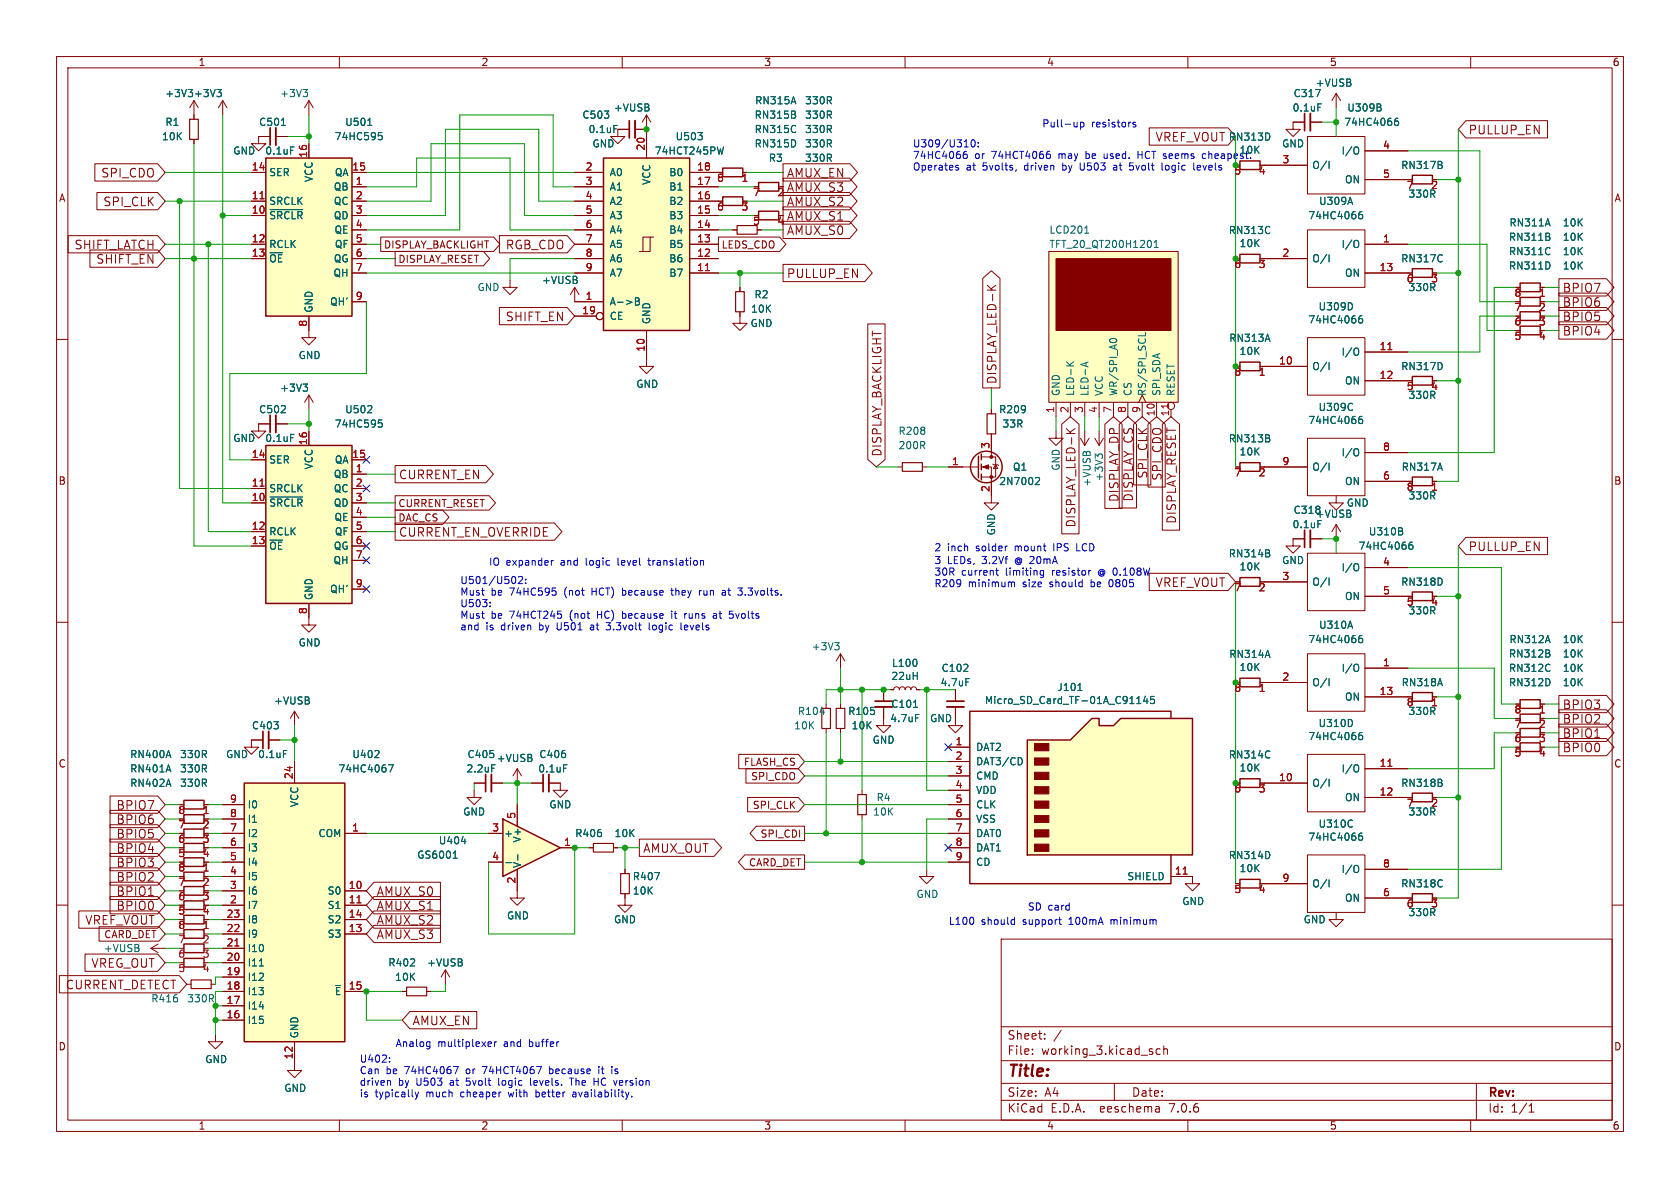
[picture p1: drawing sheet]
<svg xmlns="http://www.w3.org/2000/svg" width="297mm" height="210mm" viewBox="0 0 297 210" stroke-linecap="round" stroke-linejoin="round" font-family="sans-serif">
<defs><g id="words">
<text font-size="2.8" fill="#840000" x="178" y="190.9">Title:</text>
<g font-size="2.1" fill="#840000">
<text x="259.5" y="24">PULLUP_EN</text>
<text x="204.2" y="25.2">VREF_VOUT</text>
<text x="17.8" y="31.6">SPI_CDO</text>
<text x="139" y="31.6">AMUX_EN</text>
<text x="139" y="34.1">AMUX_S3</text>
<text x="18.2" y="36.7">SPI_CLK</text>
<text x="139" y="39.2">AMUX_S1</text>
<text x="139" y="41.7">AMUX_S0</text>
<text x="139" y="36.7">AMUX_S2</text>
<text x="13.1" y="44.3">SHIFT_LATCH</text>
<text x="17" y="46.8">SHIFT_EN</text>
<text x="89.4" y="44.3">RGB_CDO</text>
<text x="139" y="49.4">PULLUP_EN</text>
<text x="276.2" y="51.9">BPIO7</text>
<text x="89.4" y="57">SHIFT_EN</text>
<text x="276.2" y="59.5">BPIO4</text>
<text x="276.2" y="57">BPIO5</text>
<text x="276.2" y="54.4">BPIO6</text>
<text x="176.4" y="68" transform="rotate(-90 176.4 68)">DISPLAY_LED-K</text>
<text x="156" y="80.8" transform="rotate(-90 156 80.8)">DISPLAY_BACKLIGHT</text>
<text x="70.4" y="84.9">CURRENT_EN</text>
<text x="197.9" y="88.8" transform="rotate(-90 197.9 88.8)">DISPLAY_DP</text>
<text x="200.5" y="88.7" transform="rotate(-90 200.5 88.7)">DISPLAY_CS</text>
<text x="203" y="84.7" transform="rotate(-90 203 84.7)">SPI_CLK</text>
<text x="205.6" y="85" transform="rotate(-90 205.6 85)">SPI_CDO</text>
<text x="70.4" y="95.1">CURRENT_EN_OVERRIDE</text>
<text x="190.3" y="93.3" transform="rotate(-90 190.3 93.3)">DISPLAY_LED-K</text>
<text x="208.1" y="92.7" transform="rotate(-90 208.1 92.7)">DISPLAY_RESET</text>
<text x="259.5" y="97.6">PULLUP_EN</text>
<text x="204.2" y="104">VREF_VOUT</text>
<text x="276.2" y="125.6">BPIO3</text>
<text x="276.2" y="128.1">BPIO2</text>
<text x="276.2" y="130.6">BPIO1</text>
<text x="276.2" y="133.2">BPIO0</text>
<text x="20.5" y="143.3">BPIO7</text>
<text x="20.5" y="148.4">BPIO5</text>
<text x="20.5" y="145.9">BPIO6</text>
<text x="20.5" y="151">BPIO4</text>
<text x="20.5" y="153.5">BPIO3</text>
<text x="113.6" y="151">AMUX_OUT</text>
<text x="20.5" y="156">BPIO2</text>
<text x="20.5" y="158.6">BPIO1</text>
<text x="20.5" y="161.1">BPIO0</text>
<text x="66.5" y="158.6">AMUX_S0</text>
<text x="66.5" y="161.1">AMUX_S1</text>
<text x="15" y="163.7">VREF_VOUT</text>
<text x="66.5" y="166.2">AMUX_S3</text>
<text x="66.5" y="163.7">AMUX_S2</text>
<text x="16.1" y="171.3">VREG_OUT</text>
<text x="11.6" y="175.1">CURRENT_DETECT</text>
<text x="72.8" y="181.4">AMUX_EN</text>
<text x="178" y="184">Sheet:</text>
<text x="178" y="186.7">File:</text>
<text x="184.1" y="186.7">working_3.kicad_sch</text>
<text x="178" y="196.9">KiCad</text>
<text x="178" y="194.1">Size:</text>
<text x="184.7" y="194.1">A4</text>
<text x="185.7" y="196.9">E.D.A.</text>
<text x="194.6" y="196.9">eeschema</text>
<text x="200" y="194.1">Date:</text>
<text x="207" y="196.9">7.0.6</text>
<text x="263" y="194.3">Rev:</text>
<text x="263" y="196.9">Id:</text>
<text x="267.1" y="196.9">1/1</text>
</g>
<g font-size="1.8" fill="#840000">
<text x="35" y="11.9">1</text>
<text x="85" y="11.9">2</text>
<text x="135" y="11.9">3</text>
<text x="185" y="11.9">4</text>
<text x="235" y="11.9">5</text>
<text x="285" y="11.9">6</text>
<text x="10.3" y="35.9">A</text>
<text x="285.3" y="35.9">A</text>
<text x="67.8" y="44.1">DISPLAY_BACKLIGHT</text>
<text x="70.3" y="46.7">DISPLAY_RESET</text>
<text x="127.5" y="44.1">LEDS_CDO</text>
<text x="267.6" y="55.3">7</text>
<text x="267.6" y="57.9">6</text>
<text x="272" y="55.3">2</text>
<text x="272" y="57.9">3</text>
<text x="10.3" y="85.9">B</text>
<text x="70.3" y="89.9">CURRENT_RESET</text>
<text x="285.3" y="85.9">B</text>
<text x="70.3" y="92.4">DAC_CS</text>
<text x="267.6" y="126.4">8</text>
<text x="267.6" y="131.5">6</text>
<text x="272" y="126.4">1</text>
<text x="272" y="131.5">3</text>
<text x="10.3" y="135.9">C</text>
<text x="131.4" y="135.6">FLASH_CS</text>
<text x="285.3" y="135.9">C</text>
<text x="132.7" y="138.1">SPI_CDO</text>
<text x="133" y="143.2">SPI_CLK</text>
<text x="31.4" y="144.2">8</text>
<text x="31.4" y="149.3">6</text>
<text x="35.7" y="144.2">1</text>
<text x="35.7" y="149.3">3</text>
<text x="134.4" y="148.3">SPI_CDI</text>
<text x="31.4" y="151.8">5</text>
<text x="35.7" y="151.8">4</text>
<text x="132.3" y="153.4">CARD_DET</text>
<text x="31.4" y="159.5">6</text>
<text x="35.7" y="159.5">3</text>
<text x="18.3" y="166.1">CARD_DET</text>
<text x="31.4" y="162">5</text>
<text x="31.4" y="167.1">7</text>
<text x="35.7" y="162">4</text>
<text x="35.7" y="167.1">2</text>
<text x="31.4" y="169.6">6</text>
<text x="35.7" y="169.6">3</text>
<text x="10.3" y="185.9">D</text>
<text x="285.3" y="185.9">D</text>
<text x="35" y="199.9">1</text>
<text x="85" y="199.9">2</text>
<text x="135" y="199.9">3</text>
<text x="185" y="199.9">4</text>
<text x="235" y="199.9">5</text>
<text x="285" y="199.9">6</text>
</g>
<g font-size="1.8" fill="#006464">
<text x="29.1" y="17.4">+3V3 +3V3</text>
<text x="49.4" y="17.4">+3V3</text>
<text x="228.6" y="17.4">C317</text>
<text x="232.5" y="15.5">+VUSB</text>
<text x="29.1" y="22.5">R1</text>
<text x="45.7" y="22.5">C501</text>
<text x="60.9" y="22.5">U501</text>
<text x="102.9" y="21.2">C503</text>
<text x="103.9" y="23.7">0.1uF</text>
<text x="108.4" y="19.9">+VUSB</text>
<text x="133.3" y="21.2">RN315B</text>
<text x="133.3" y="23.7">RN315C</text>
<text x="133.4" y="18.6">RN315A</text>
<text x="142.2" y="18.6">330R</text>
<text x="142.2" y="21.2">330R</text>
<text x="142.2" y="23.7">330R</text>
<text x="228.4" y="19.9">0.1uF</text>
<text x="237.5" y="22.5">74HC4066</text>
<text x="238.1" y="19.9">U309B</text>
<text x="28.5" y="25">10K</text>
<text x="41.1" y="27.5">GND</text>
<text x="46.8" y="27.5">0.1uF</text>
<text x="59.1" y="25">74HC595</text>
<text x="104.6" y="26.3">GND</text>
<text x="115.7" y="27.5">74HCT245PW</text>
<text x="119.3" y="25">U503</text>
<text x="133.3" y="26.3">RN315D</text>
<text x="135.8" y="28.8">R3</text>
<text x="142.2" y="26.3">330R</text>
<text x="142.2" y="28.8">330R</text>
<text x="217.1" y="25.1">RN313D</text>
<text x="219" y="27.4">10K</text>
<text x="226.6" y="26.3">GND</text>
<text x="237.1" y="27.5">I/O</text>
<text x="47.5" y="31.3">SER</text>
<text x="55.5" y="32.3" transform="rotate(-90 55.5 32.3)">VCC</text>
<text x="58.9" y="33.9">QB</text>
<text x="59.1" y="31.3">QA</text>
<text x="107.7" y="31.3">A0</text>
<text x="107.7" y="33.9">A1</text>
<text x="115.2" y="32.8" transform="rotate(-90 115.2 32.8)">VCC</text>
<text x="118.2" y="33.9">B1</text>
<text x="118.2" y="31.3">B0</text>
<text x="231.9" y="30.1">O/I</text>
<text x="237.7" y="32.6">ON</text>
<text x="247.6" y="30.1">RN317B</text>
<text x="248.9" y="35.2">330R</text>
<text x="47.5" y="39">~{SRCLR}</text>
<text x="47.5" y="36.4">SRCLK</text>
<text x="58.9" y="36.4">QC</text>
<text x="58.9" y="39">QD</text>
<text x="59" y="41.5">QE</text>
<text x="107.7" y="36.4">A2</text>
<text x="107.7" y="39">A3</text>
<text x="107.7" y="41.5">A4</text>
<text x="118.2" y="41.5">B4</text>
<text x="118.2" y="39">B3</text>
<text x="118.2" y="36.4">B2</text>
<text x="185.4" y="41.5">LCD201</text>
<text x="217.1" y="41.6">RN313C</text>
<text x="231.2" y="39">74HC4066</text>
<text x="233.1" y="36.4">U309A</text>
<text x="266.8" y="40.2">RN311A</text>
<text x="276.2" y="40.2">10K</text>
<text x="47.5" y="44">RCLK</text>
<text x="47.5" y="46.6">~{OE}</text>
<text x="58.9" y="46.6">QG</text>
<text x="59.1" y="44">QF</text>
<text x="107.7" y="44">A5</text>
<text x="107.7" y="46.6">A6</text>
<text x="118.2" y="46.6">B6</text>
<text x="118.2" y="44">B5</text>
<text x="185.4" y="44">TFT_20_QT200H1201</text>
<text x="219" y="43.9">10K</text>
<text x="231.9" y="46.6">O/I</text>
<text x="237.1" y="44">I/O</text>
<text x="247.6" y="46.6">RN317C</text>
<text x="266.7" y="42.8">RN311B</text>
<text x="266.7" y="45.3">RN311C</text>
<text x="266.7" y="47.9">RN311D</text>
<text x="276.2" y="42.8">10K</text>
<text x="276.2" y="45.3">10K</text>
<text x="276.2" y="47.9">10K</text>
<text x="58.9" y="49.1">QH</text>
<text x="84.3" y="51.7">GND</text>
<text x="95.7" y="50.4">+VUSB</text>
<text x="107.7" y="49.1">A7</text>
<text x="118.2" y="49.1">B7</text>
<text x="133.3" y="52.9">R2</text>
<text x="237.7" y="49.1">ON</text>
<text x="248.9" y="51.7">330R</text>
<text x="55.5" y="55.4" transform="rotate(-90 55.5 55.4)">GND</text>
<text x="58.3" y="54.2">QH'</text>
<text x="107.7" y="54.2">A-&gt;B</text>
<text x="107.7" y="56.7">CE</text>
<text x="115.2" y="57.4" transform="rotate(-90 115.2 57.4)">GND</text>
<text x="132.6" y="58">GND</text>
<text x="132.7" y="55.5">10K</text>
<text x="231.2" y="57.4">74HC4066</text>
<text x="233" y="55.1">U309D</text>
<text x="52.7" y="63.7">GND</text>
<text x="217.2" y="60.6">RN313A</text>
<text x="219" y="62.9">10K</text>
<text x="231.9" y="65.6">O/I</text>
<text x="237.1" y="63.1">I/O</text>
<text x="247.6" y="65.6">RN317D</text>
<text x="49.4" y="69.4">+3V3</text>
<text x="112.4" y="68.8">GND</text>
<text x="187.6" y="70.1" transform="rotate(-90 187.6 70.1)">GND</text>
<text x="190.1" y="70.1" transform="rotate(-90 190.1 70.1)">LED-K</text>
<text x="192.6" y="70.1" transform="rotate(-90 192.6 70.1)">LED-A</text>
<text x="195.2" y="70.1" transform="rotate(-90 195.2 70.1)">VCC</text>
<text x="197.7" y="70.1" transform="rotate(-90 197.7 70.1)">WR/SPI_A0</text>
<text x="200.3" y="70.1" transform="rotate(-90 200.3 70.1)">CS</text>
<text x="202.8" y="70.1" transform="rotate(-90 202.8 70.1)">RS/SPI_SCL</text>
<text x="205.3" y="70.1" transform="rotate(-90 205.3 70.1)">SPI_SDA</text>
<text x="207.9" y="70.1" transform="rotate(-90 207.9 70.1)">RESET</text>
<text x="237.7" y="68.2">ON</text>
<text x="248.9" y="70.7">330R</text>
<text x="45.7" y="73.3">C502</text>
<text x="59.1" y="75.8">74HC595</text>
<text x="60.9" y="73.3">U502</text>
<text x="158.7" y="77.1">R208</text>
<text x="176.5" y="73.3">R209</text>
<text x="177.1" y="75.8">33R</text>
<text x="231.2" y="75.2">74HC4066</text>
<text x="233" y="72.8">U309C</text>
<text x="41.1" y="78.3">GND</text>
<text x="46.8" y="78.3">0.1uF</text>
<text x="47.5" y="82.1">SER</text>
<text x="55.5" y="83.1" transform="rotate(-90 55.5 83.1)">VCC</text>
<text x="59.1" y="82.1">QA</text>
<text x="158.7" y="79.6">200R</text>
<text x="179" y="83.4">Q1</text>
<text x="187.6" y="83.3" transform="rotate(-90 187.6 83.3)">GND</text>
<text x="217.1" y="78.4">RN313B</text>
<text x="219" y="80.7">10K</text>
<text x="231.9" y="83.4">O/I</text>
<text x="237.1" y="80.9">I/O</text>
<text x="247.7" y="83.4">RN317A</text>
<text x="47.5" y="89.8">~{SRCLR}</text>
<text x="47.5" y="87.2">SRCLK</text>
<text x="58.9" y="84.7">QB</text>
<text x="58.9" y="87.2">QC</text>
<text x="58.9" y="89.8">QD</text>
<text x="176.5" y="86">2N7002</text>
<text x="193" y="86.1" transform="rotate(-90 193 86.1)">+VUSB</text>
<text x="195.2" y="85.2" transform="rotate(-90 195.2 85.2)">+3V3</text>
<text x="237.7" y="86">ON</text>
<text x="238" y="89.8">GND</text>
<text x="248.9" y="88.5">330R</text>
<text x="47.5" y="94.8">RCLK</text>
<text x="59" y="92.3">QE</text>
<text x="59.1" y="94.8">QF</text>
<text x="176.1" y="94.7" transform="rotate(-90 176.1 94.7)">GND</text>
<text x="228.4" y="93.6">0.1uF</text>
<text x="228.6" y="91">C318</text>
<text x="232.5" y="91.7">+VUSB</text>
<text x="241.9" y="94.8">U310B</text>
<text x="47.5" y="97.4">~{OE}</text>
<text x="58.9" y="99.9">QH</text>
<text x="58.9" y="97.4">QG</text>
<text x="217.1" y="98.7">RN314B</text>
<text x="219" y="101">10K</text>
<text x="226.6" y="99.9">GND</text>
<text x="237.1" y="101.2">I/O</text>
<text x="240.1" y="97.4">74HC4066</text>
<text x="55.5" y="106.2" transform="rotate(-90 55.5 106.2)">GND</text>
<text x="58.3" y="105">QH'</text>
<text x="231.9" y="103.7">O/I</text>
<text x="237.7" y="106.3">ON</text>
<text x="247.6" y="103.7">RN318D</text>
<text x="231.2" y="113.9">74HC4066</text>
<text x="233.1" y="111.4">U310A</text>
<text x="248.9" y="108.8">330R</text>
<text x="266.8" y="113.9">RN312A</text>
<text x="276.2" y="113.9">10K</text>
<text x="52.7" y="114.5">GND</text>
<text x="143.4" y="115.2">+3V3</text>
<text x="157.6" y="118.1">L100</text>
<text x="166.4" y="119">C102</text>
<text x="217.2" y="116.5">RN314A</text>
<text x="219" y="118.8">10K</text>
<text x="237.1" y="119">I/O</text>
<text x="266.7" y="119">RN312C</text>
<text x="266.7" y="116.4">RN312B</text>
<text x="276.2" y="119">10K</text>
<text x="276.2" y="116.4">10K</text>
<text x="48.4" y="124.7">+VUSB</text>
<text x="157.5" y="125.3">C101</text>
<text x="157.5" y="120.4">22uH</text>
<text x="166.2" y="121.5">4.7uF</text>
<text x="174" y="124.7">Micro_SD_Card_TF-01A_C91145</text>
<text x="186.8" y="122.4">J101</text>
<text x="231.9" y="121.5">O/I</text>
<text x="237.7" y="124.1">ON</text>
<text x="247.7" y="121.5">RN318A</text>
<text x="266.7" y="121.5">RN312D</text>
<text x="276.2" y="121.5">10K</text>
<text x="44.4" y="129.1">C403</text>
<text x="140.3" y="129.1">10K</text>
<text x="141" y="126.6">R104</text>
<text x="149.8" y="126.6">R105</text>
<text x="150.5" y="129.1">10K</text>
<text x="154.2" y="131.7">GND</text>
<text x="157.3" y="127.9">4.7uF</text>
<text x="164.3" y="127.9">GND</text>
<text x="231.2" y="131">74HC4066</text>
<text x="233" y="128.7">U310D</text>
<text x="248.9" y="126.6">330R</text>
<text x="22.9" y="134.2">RN400A</text>
<text x="22.9" y="136.8">RN401A</text>
<text x="31.7" y="134.2">330R</text>
<text x="31.7" y="136.8">330R</text>
<text x="39.9" y="134.2">GND</text>
<text x="45.5" y="134.2">0.1uF</text>
<text x="59.7" y="136.8">74HC4067</text>
<text x="62.2" y="134.2">U402</text>
<text x="82.4" y="136.8">2.2uF</text>
<text x="82.5" y="134.2">C405</text>
<text x="87.7" y="134.9">+VUSB</text>
<text x="95.1" y="136.8">0.1uF</text>
<text x="95.2" y="134.2">C406</text>
<text x="172.5" y="132.9">DAT2</text>
<text x="172.5" y="135.5">DAT3/CD</text>
<text x="217.1" y="134.3">RN314C</text>
<text x="219" y="136.6">10K</text>
<text x="237.1" y="136.8">I/O</text>
<text x="22.9" y="139.3">RN402A</text>
<text x="31.7" y="139.3">330R</text>
<text x="43.7" y="143.1">I0</text>
<text x="52.9" y="142.8" transform="rotate(-90 52.9 142.8)">VCC</text>
<text x="97" y="143.1">GND</text>
<text x="154.9" y="141.8">R4</text>
<text x="172.5" y="138">CMD</text>
<text x="172.5" y="140.6">VDD</text>
<text x="172.5" y="143.1">CLK</text>
<text x="231.9" y="139.3">O/I</text>
<text x="237.7" y="141.8">ON</text>
<text x="247.6" y="139.3">RN318B</text>
<text x="43.7" y="148.2">I2</text>
<text x="43.7" y="145.6">I1</text>
<text x="56.2" y="148.2">COM</text>
<text x="77.5" y="149.5">U404</text>
<text x="81.8" y="144.4">GND</text>
<text x="89" y="148.2">+</text>
<text x="92.3" y="149" transform="rotate(-90 92.3 149)">V+</text>
<text x="101.6" y="148.2">R406</text>
<text x="108.5" y="148.2">10K</text>
<text x="154.3" y="144.4">10K</text>
<text x="172.5" y="145.6">VSS</text>
<text x="172.5" y="148.2">DAT0</text>
<text x="231.2" y="148.8">74HC4066</text>
<text x="233" y="146.5">U310C</text>
<text x="248.9" y="144.4">330R</text>
<text x="43.7" y="155.8">I5</text>
<text x="43.7" y="153.3">I4</text>
<text x="43.7" y="150.7">I3</text>
<text x="73.7" y="152">GS6001</text>
<text x="92.3" y="153.5" transform="rotate(-90 92.3 153.5)">V-</text>
<text x="111.8" y="155.8">R407</text>
<text x="172.5" y="150.7">DAT1</text>
<text x="172.5" y="153.3">CD</text>
<text x="199.2" y="155.8">SHIELD</text>
<text x="217.1" y="152.1">RN314D</text>
<text x="219" y="154.4">10K</text>
<text x="237.1" y="154.5">I/O</text>
<text x="43.7" y="160.9">I7</text>
<text x="43.7" y="158.3">I6</text>
<text x="57.8" y="158.3">S0</text>
<text x="57.8" y="160.9">S1</text>
<text x="111.8" y="158.3">10K</text>
<text x="161.9" y="158.9">GND</text>
<text x="208.9" y="160.2">GND</text>
<text x="231.9" y="157.1">O/I</text>
<text x="237.7" y="159.6">ON</text>
<text x="247.6" y="157.1">RN318C</text>
<text x="43.7" y="166">I9</text>
<text x="43.7" y="163.4">I8</text>
<text x="57.8" y="166">S3</text>
<text x="57.8" y="163.4">S2</text>
<text x="89.5" y="162.7">GND</text>
<text x="108.5" y="163.4">GND</text>
<text x="230.4" y="163.4">GND</text>
<text x="248.9" y="162.2">330R</text>
<text x="18.3" y="168.5">+VUSB</text>
<text x="43.7" y="173.6">I12</text>
<text x="43.7" y="171">I11</text>
<text x="43.7" y="168.5">I10</text>
<text x="68.5" y="171">R402</text>
<text x="69.8" y="173.6">10K</text>
<text x="75.4" y="171">+VUSB</text>
<text x="26.6" y="177.4">R416</text>
<text x="33" y="177.4">330R</text>
<text x="43.7" y="178.7">I14</text>
<text x="43.7" y="176.1">I13</text>
<text x="59.1" y="176.1">~{E}</text>
<text x="43.7" y="181.2">I15</text>
<text x="52.9" y="183.6" transform="rotate(-90 52.9 183.6)">GND</text>
<text x="36.2" y="188.1">GND</text>
<text x="50.2" y="193.2">GND</text>
</g>
<g font-size="1.8" fill="#0000c2">
<text x="184.1" y="22.6">Pull-up</text>
<text x="192.9" y="22.6">resistors</text>
<text x="161.3" y="26.1">U309/U310:</text>
<text x="161.3" y="28.2">74HC4066</text>
<text x="172.3" y="28.2">or</text>
<text x="175.4" y="28.2">74HCT4066</text>
<text x="187.4" y="28.2">may</text>
<text x="192.4" y="28.2">be</text>
<text x="195.8" y="28.2">used.</text>
<text x="202" y="28.2">HCT seems</text>
<text x="213.8" y="28.2">cheapest.</text>
<text x="161.3" y="30.2">Operates</text>
<text x="170.8" y="30.2">at</text>
<text x="173.9" y="30.2">5volts,</text>
<text x="181.4" y="30.2">driven</text>
<text x="188.3" y="30.2">by</text>
<text x="191.6" y="30.2">U503</text>
<text x="197.7" y="30.2">at</text>
<text x="200.8" y="30.2">5volt</text>
<text x="206.6" y="30.2">logic</text>
<text x="212.5" y="30.2">levels</text>
<text x="86.4" y="100.1">IO</text>
<text x="89.5" y="100.1">expander</text>
<text x="99.2" y="100.1">and</text>
<text x="103.8" y="100.1">logic</text>
<text x="109.7" y="100.1">level</text>
<text x="115.3" y="100.1">translation</text>
<text x="165.1" y="97.5">2</text>
<text x="165.1" y="99.8">3</text>
<text x="165.1" y="101.8">30R</text>
<text x="167.5" y="97.5">inch</text>
<text x="167.5" y="99.8">LEDs,</text>
<text x="170" y="101.8">current</text>
<text x="172.6" y="97.5">solder</text>
<text x="173.7" y="99.8">3.2Vf</text>
<text x="177.9" y="101.8">limiting</text>
<text x="179.7" y="97.5">mount</text>
<text x="179.7" y="99.8">@ 20mA</text>
<text x="186.3" y="101.8">resistor</text>
<text x="186.7" y="97.5">IPS</text>
<text x="191" y="97.5">LCD</text>
<text x="194.6" y="101.8">@ 0.108W</text>
<text x="81.3" y="103.3">U501/U502:</text>
<text x="81.3" y="105.4">Must</text>
<text x="81.3" y="107.4">U503:</text>
<text x="86.8" y="105.4">be</text>
<text x="90.2" y="105.4">74HC595</text>
<text x="100" y="105.4">(not</text>
<text x="105.1" y="105.4">HCT)</text>
<text x="110.7" y="105.4">because</text>
<text x="119.6" y="105.4">they</text>
<text x="124.7" y="105.4">run</text>
<text x="128.9" y="105.4">at</text>
<text x="132" y="105.4">3.3volts.</text>
<text x="165.1" y="103.9">R209</text>
<text x="171.2" y="103.9">minimum</text>
<text x="180.9" y="103.9">size</text>
<text x="185.8" y="103.9">should</text>
<text x="193.3" y="103.9">be</text>
<text x="196.7" y="103.9">0805</text>
<text x="81.3" y="109.5">Must</text>
<text x="81.3" y="111.5">and</text>
<text x="85.9" y="111.5">is</text>
<text x="86.8" y="109.5">be</text>
<text x="88.7" y="111.5">driven</text>
<text x="90.2" y="109.5">74HCT245</text>
<text x="95.6" y="111.5">by</text>
<text x="98.9" y="111.5">U501</text>
<text x="101" y="109.5">(not</text>
<text x="105" y="111.5">at</text>
<text x="106" y="109.5">HC)</text>
<text x="108.1" y="111.5">3.3volt</text>
<text x="110.7" y="109.5">because</text>
<text x="115.8" y="111.5">logic</text>
<text x="119.6" y="109.5">it</text>
<text x="121.6" y="111.5">levels</text>
<text x="122.1" y="109.5">runs</text>
<text x="127.4" y="109.5">at</text>
<text x="130.4" y="109.5">5volts</text>
<text x="181.6" y="161">SD card</text>
<text x="167.6" y="163.6">L100</text>
<text x="173.5" y="163.6">should</text>
<text x="180.9" y="163.6">support</text>
<text x="189.2" y="163.6">100mA</text>
<text x="196.8" y="163.6">minimum</text>
<text x="69.8" y="185.2">Analog</text>
<text x="77.4" y="185.2">multiplexer</text>
<text x="89.2" y="185.2">and</text>
<text x="93.8" y="185.2">buffer</text>
<text x="63.5" y="187.9">U402:</text>
<text x="63.5" y="190">Can</text>
<text x="68.2" y="190">be</text>
<text x="71.6" y="190">74HC4067</text>
<text x="82.7" y="190">or</text>
<text x="85.8" y="190">74HCT4067</text>
<text x="97.8" y="190">because</text>
<text x="106.7" y="190">it</text>
<text x="109.2" y="190">is</text>
<text x="63.5" y="192">driven</text>
<text x="63.5" y="194.1">is</text>
<text x="66.3" y="194.1">typically</text>
<text x="70.4" y="192">by</text>
<text x="73.7" y="192">U503</text>
<text x="75.5" y="194.1">much</text>
<text x="79.8" y="192">at</text>
<text x="81.7" y="194.1">cheaper</text>
<text x="82.9" y="192">5volt</text>
<text x="88.8" y="192">logic</text>
<text x="90.4" y="194.1">with</text>
<text x="94.6" y="192">levels.</text>
<text x="95.4" y="194.1">better</text>
<text x="101.9" y="192">The</text>
<text x="102.1" y="194.1">availability.</text>
<text x="106.2" y="192">HC version</text>
</g>
<g font-size="1.8" fill="#a90000">
<text x="54.4" y="28" transform="rotate(-90 54.4 28)">16</text>
<text x="114" y="26.7" transform="rotate(-90 114 26.7)">20</text>
<text x="226.6" y="29">3</text>
<text x="244.4" y="26.4">4</text>
<text x="44.4" y="35.3">11</text>
<text x="44.4" y="30.2">14</text>
<text x="62.2" y="30.2">15</text>
<text x="62.8" y="32.8">1</text>
<text x="62.8" y="35.3">2</text>
<text x="103.4" y="30.2">2</text>
<text x="103.4" y="32.8">3</text>
<text x="103.4" y="35.3">4</text>
<text x="123.1" y="35.3">16</text>
<text x="123.1" y="32.8">17</text>
<text x="123.1" y="30.2">18</text>
<text x="126.7" y="32.5">8</text>
<text x="131" y="32.5">1</text>
<text x="133" y="35">7</text>
<text x="137.3" y="35">2</text>
<text x="218.1" y="31.2">5</text>
<text x="222.4" y="31.2">4</text>
<text x="244.4" y="31.5">5</text>
<text x="248.6" y="33.7">7</text>
<text x="252.9" y="33.7">2</text>
<text x="44.4" y="37.8">10</text>
<text x="62.8" y="37.8">3</text>
<text x="62.8" y="40.4">4</text>
<text x="103.4" y="37.8">5</text>
<text x="103.4" y="40.4">6</text>
<text x="123.1" y="40.4">14</text>
<text x="123.1" y="37.8">15</text>
<text x="126.7" y="37.5">6</text>
<text x="131" y="37.5">3</text>
<text x="133" y="40.1">5</text>
<text x="137.3" y="40.1">4</text>
<text x="44.4" y="42.9">12</text>
<text x="44.4" y="45.5">13</text>
<text x="62.8" y="42.9">5</text>
<text x="62.8" y="45.5">6</text>
<text x="103.4" y="42.9">7</text>
<text x="103.4" y="45.5">8</text>
<text x="123.1" y="45.5">12</text>
<text x="123.1" y="42.9">13</text>
<text x="218.1" y="47.7">6</text>
<text x="222.4" y="47.7">3</text>
<text x="226.6" y="45.5">2</text>
<text x="244.4" y="42.9">1</text>
<text x="62.8" y="48">7</text>
<text x="62.8" y="53.1">9</text>
<text x="103.4" y="53.1">1</text>
<text x="103.4" y="48">9</text>
<text x="123.1" y="48">11</text>
<text x="243.8" y="48">13</text>
<text x="248.6" y="50.2">6</text>
<text x="252.9" y="50.2">3</text>
<text x="267.6" y="52.8">8</text>
<text x="272" y="52.8">1</text>
<text x="54.4" y="57.9" transform="rotate(-90 54.4 57.9)">8</text>
<text x="102.8" y="55.6">19</text>
<text x="114" y="62.3" transform="rotate(-90 114 62.3)">10</text>
<text x="226" y="64.5">10</text>
<text x="243.8" y="62">11</text>
<text x="267.6" y="60.4">5</text>
<text x="272" y="60.4">4</text>
<text x="218.1" y="66.8">8</text>
<text x="222.4" y="66.8">1</text>
<text x="243.8" y="67.1">12</text>
<text x="248.6" y="69.3">5</text>
<text x="252.9" y="69.3">4</text>
<text x="186.4" y="73.1" transform="rotate(-90 186.4 73.1)">1</text>
<text x="189" y="73.1" transform="rotate(-90 189 73.1)">2</text>
<text x="191.5" y="73.1" transform="rotate(-90 191.5 73.1)">3</text>
<text x="194.1" y="73.1" transform="rotate(-90 194.1 73.1)">4</text>
<text x="196.6" y="73.1" transform="rotate(-90 196.6 73.1)">7</text>
<text x="199.1" y="73.1" transform="rotate(-90 199.1 73.1)">8</text>
<text x="201.7" y="73.1" transform="rotate(-90 201.7 73.1)">9</text>
<text x="204.2" y="73.7" transform="rotate(-90 204.2 73.7)">10</text>
<text x="206.8" y="73.7" transform="rotate(-90 206.8 73.7)">11</text>
<text x="44.4" y="81">14</text>
<text x="54.4" y="78.8" transform="rotate(-90 54.4 78.8)">16</text>
<text x="62.2" y="81">15</text>
<text x="62.8" y="83.6">1</text>
<text x="168.2" y="82.3">1</text>
<text x="175" y="79.4" transform="rotate(-90 175 79.4)">3</text>
<text x="226.6" y="82.3">9</text>
<text x="244.4" y="79.8">8</text>
<text x="44.4" y="88.6">10</text>
<text x="44.4" y="86.1">11</text>
<text x="62.8" y="86.1">2</text>
<text x="62.8" y="88.6">3</text>
<text x="175" y="87.1" transform="rotate(-90 175 87.1)">2</text>
<text x="218.1" y="84.5">7</text>
<text x="222.4" y="84.5">2</text>
<text x="244.4" y="84.8">6</text>
<text x="248.6" y="87.1">8</text>
<text x="252.9" y="87.1">1</text>
<text x="44.4" y="93.7">12</text>
<text x="62.8" y="91.2">4</text>
<text x="62.8" y="93.7">5</text>
<text x="44.4" y="96.3">13</text>
<text x="62.8" y="96.3">6</text>
<text x="62.8" y="98.8">7</text>
<text x="244.4" y="100.1">4</text>
<text x="62.8" y="103.9">9</text>
<text x="218.1" y="104.9">7</text>
<text x="222.4" y="104.9">2</text>
<text x="226.6" y="102.6">3</text>
<text x="244.4" y="105.2">5</text>
<text x="248.6" y="107.4">5</text>
<text x="252.9" y="107.4">4</text>
<text x="54.4" y="108.7" transform="rotate(-90 54.4 108.7)">8</text>
<text x="244.4" y="117.9">1</text>
<text x="218.1" y="122.6">8</text>
<text x="222.4" y="122.6">1</text>
<text x="226.6" y="120.4">2</text>
<text x="243.8" y="122.9">13</text>
<text x="248.6" y="125.2">8</text>
<text x="252.9" y="125.2">1</text>
<text x="168.8" y="131.8">1</text>
<text x="267.6" y="129">7</text>
<text x="272" y="129">2</text>
<text x="51.8" y="137.8" transform="rotate(-90 51.8 137.8)">24</text>
<text x="168.8" y="134.4">2</text>
<text x="168.8" y="136.9">3</text>
<text x="243.8" y="135.6">11</text>
<text x="267.6" y="134.1">5</text>
<text x="272" y="134.1">4</text>
<text x="40.6" y="142">9</text>
<text x="168.8" y="139.4">4</text>
<text x="168.8" y="142">5</text>
<text x="218.1" y="140.4">6</text>
<text x="222.4" y="140.4">3</text>
<text x="226" y="138.2">10</text>
<text x="243.8" y="140.7">12</text>
<text x="248.6" y="143">7</text>
<text x="252.9" y="143">2</text>
<text x="31.4" y="146.8">7</text>
<text x="35.7" y="146.8">2</text>
<text x="40.6" y="149.6">6</text>
<text x="40.6" y="147.1">7</text>
<text x="40.6" y="144.5">8</text>
<text x="62.2" y="147.1">1</text>
<text x="86.9" y="147.1">3</text>
<text x="91.2" y="144.9" transform="rotate(-90 91.2 144.9)">5</text>
<text x="99.6" y="149.6">1</text>
<text x="168.8" y="144.5">6</text>
<text x="168.8" y="147.1">7</text>
<text x="168.8" y="149.6">8</text>
<text x="31.4" y="154.4">8</text>
<text x="35.7" y="154.4">1</text>
<text x="40.6" y="154.7">4</text>
<text x="40.6" y="152.1">5</text>
<text x="86.9" y="152.1">4</text>
<text x="168.8" y="152.1">9</text>
<text x="207.6" y="154.7">11</text>
<text x="226.6" y="156">9</text>
<text x="244.4" y="153.4">8</text>
<text x="31.4" y="156.9">7</text>
<text x="35.7" y="156.9">2</text>
<text x="40.6" y="159.8">2</text>
<text x="40.6" y="157.2">3</text>
<text x="61.6" y="157.2">10</text>
<text x="61.6" y="159.8">11</text>
<text x="91.2" y="156.3" transform="rotate(-90 91.2 156.3)">2</text>
<text x="218.1" y="158.2">5</text>
<text x="222.4" y="158.2">4</text>
<text x="244.4" y="158.5">6</text>
<text x="248.6" y="160.7">6</text>
<text x="252.9" y="160.7">3</text>
<text x="31.4" y="164.5">8</text>
<text x="35.7" y="164.5">1</text>
<text x="40" y="167.4">21</text>
<text x="40" y="164.8">22</text>
<text x="40" y="162.3">23</text>
<text x="61.6" y="164.8">13</text>
<text x="61.6" y="162.3">14</text>
<text x="31.4" y="172.2">5</text>
<text x="35.7" y="172.2">4</text>
<text x="40" y="172.5">19</text>
<text x="40" y="169.9">20</text>
<text x="40" y="177.5">17</text>
<text x="40" y="175">18</text>
<text x="61.6" y="175">15</text>
<text x="40" y="180.1">16</text>
<text x="51.8" y="187.4" transform="rotate(-90 51.8 187.4)">12</text>
</g>
</g></defs>
<g fill="none" stroke="#840000" stroke-width=".18">
<path d="M10 10h277v190h-277zM12 12h273v186h-273zM60 10v2M110 10v2M160 10v2M210 10v2M260 10v2M10 60h2M285 60h2M54.6 76.2v2.5M44.4 88.9h2.6M44.4 86.4h2.6"/>
<path d="M44.4 94h2.6M44.4 96.5h2.6M44.4 81.3h2.6M62.2 83.8h2.6M62.2 88.9h2.6M62.2 86.4h2.6M62.2 94h2.6M62.2 96.5h2.6M62.2 81.3h2.6M62.2 91.4h2.6M62.2 99.1h2.6M10 110h2"/>
<path d="M54.6 106.7v2.5M62.2 104.1h2.6M285 110h2M10 160h2M285 160h2M177 166h108v32h-108zM60 198v2M110 198v2M160 198v2M177 194.5h108M177 191.5h108M177 187.5h108"/>
<path d="M177 181.5h108M182.5 186.3v.1M182.5 185.5v.1M184.7 183.6v.1M184.7 182.8v.1M187.6 182.1l-1.3 2M197 191.5v3M204.9 195.7l.1 .9M205 196.5l-.2 .1M205 196h-.2M205.1 185.5l-.4-.1-.3 .3v.4l.1 .2h.6M205.7 185.5l.3-.1 .3 .1 .1 .9"/>
<path d="M205.7 184.9v1.5M210 198v2M260 198v2M261 191.5v6.5M270.3 196.6h.9M270.3 195.5l.4-.4v1.5"/>
</g>
<path d="M47 78.7h15.2v28h-15.2z" fill="#ffffc2" stroke="#ffffc2" stroke-width=".18"/>
<path d="M47 78.7h15.2v28h-15.2z" fill="none" stroke="#840000" stroke-width=".25"/>
<path d="M65 73h.7M65.7 71.8v.4M66.9 74.2h.6M67 74.7h.3l.3 .3-.1 .4-.5 .1M47.7 87.9h5.8" fill="none" stroke="#006464" stroke-width=".18"/>
<path d="M46 85.9h.7" fill="none" stroke="#a90000" stroke-width=".18"/>
<path d="M181.6 130.8h7.6l3.8-3.8h1.3v1.3h2.5l1.3-1.3h12.7v24.1h-29.2z" fill="#ffffc2"/>
<g fill="#840000" stroke="#840000" stroke-width=".18">
<path d="M182.9 149.2h2.5v1.3h-2.5z"/>
<path d="M182.9 146.7h2.5v1.3h-2.5z"/>
<path d="M182.9 144.1h2.5v1.3h-2.5z"/>
<path d="M182.9 141.6h2.5v1.3h-2.5z"/>
<path d="M182.9 139.1h2.5v1.2h-2.5z"/>
<path d="M182.9 136.5h2.5v1.3h-2.5z"/>
<path d="M182.9 134h2.5v1.3h-2.5z"/>
<path d="M182.9 131.4h2.5v1.3h-2.5z"/>
<path d="M173.7 82.6l1.1-.4v.7z"/>
<circle cx="175.3" cy="84.3" r=".25"/>
<circle cx="175.3" cy="80.8" r=".25"/>
</g>
<g fill="none" stroke="#840000" stroke-width=".25">
<path d="M47 27.9h15.2v28h-15.2zM127.8 29.7h3.5v1.5h-3.5zM127.8 34.8h3.5v1.5h-3.5zM134.1 37.3h3.6v1.6h-3.6zM134.1 32.3h3.6v1.5h-3.6zM219.2 28.4h3.6v1.6h-3.6zM219.2 45h3.6v1.5h-3.6zM268.7 50h3.6v1.6h-3.6zM268.7 52.6h3.6v1.5h-3.6zM268.7 55.1h3.6v1.5h-3.6zM219.2 64h3.6v1.5h-3.6zM173 80.6v3.9"/>
<path d="M173.5 80.3v1M173.5 82v1.1M173.5 83.8v1M219.2 81.8h3.6v1.5h-3.6zM43.2 138.4h17.8v45.8h-17.8zM181.6 130.8h7.6l3.8-3.8h1.3v1.3h2.5l1.3-1.3h12.7v24.1h-29.2zM207 127v-1.3h-35.6v30.5h35.6v-5.1M32.5 156.7h3.6v1.5h-3.6zM32.5 159.3h3.6v1.5h-3.6zM32.5 154.2h3.6v1.5h-3.6zM32.5 141.5h3.6v1.5h-3.6zM32.5 146.6h3.6v1.5h-3.6z"/>
<path d="M32.5 144h3.6v1.5h-3.6zM32.5 149.1h3.6v1.5h-3.6zM32.5 151.6h3.6v1.6h-3.6zM249.7 158h3.5v1.5h-3.5zM32.5 161.8h3.6v1.5h-3.6zM32.5 164.3h3.6v1.6h-3.6zM32.5 166.9h3.6v1.5h-3.6zM32.5 169.4h3.6v1.5h-3.6z"/>
<circle cx="174.4" cy="82.5" r="2.79"/>
</g>
<g fill="none" stroke="#840000" stroke-width=".18">
<path d="M236.2 16.5v2.6M236.2 16.5l-.7 1.3M236.2 16.5l.8 1.3M44.4 38.1h2.6M44.4 30.5h2.6M44.4 35.6h2.6M54.6 25.4v2.5M62.2 38.1h2.6M62.2 30.5h2.6M62.2 33h2.6M62.2 35.6h2.6M127 30.5h.8"/>
<path d="M127 35.6h.8M131.3 30.5h.8M131.3 35.6h.8M133.3 38.1h.8M133.3 33h.8M137.7 38.1h.7M137.7 33h.7M218.4 29.2h.8M222.8 29.2h8.3M230.6 21.6h-2v1.3h1.3l-1.3 1.2-1.3-1.2h1.3M231.1 24.1h10.2v10.2h-10.2zM231.6 21.6h2.1"/>
<path d="M241.3 26.7h7.6M241.3 31.8h7.6M44.4 43.2h2.6M44.4 45.7h2.6M54.6 55.9v3.8h1.3l-1.3 1.3-1.3-1.3h1.3M62.2 40.6h2.6M62.2 43.2h2.6M62.2 48.3h2.6M62.2 45.7h2.6M62.2 53.3h2.6M129.5 40.6h.8M133.9 40.6h.7"/>
<path d="M218.4 45.7h.8M222.8 45.7h8.3M231.1 40.6h10.2v10.2h-10.2zM241.3 43.2h7.6M241.3 48.3h7.6M268 50.8h.7M272.3 50.8h.7M47.8 74.9h-2.1v1.3h1.3l-1.3 1.3-1.3-1.3h1.3M48.8 74.9h2M54.6 69.9l-.8 1.2M54.6 69.9v2.5M54.6 69.9l.8 1.2"/>
<path d="M175.3 72.4v.8M175.3 76.7v4.1M186.7 76.2v1.3h1.3l-1.3 1.2-1.3-1.2h1.3M191 77.5l.8 1.2M191.8 76.2v2.5M192.5 77.5l-.7 1.2M193.5 77.5l.8 1.2M194.3 76.2v2.5M195.1 77.5l-.8 1.2M218.4 64.8h.8M222.8 64.8h.7M158.7 82.6h.8"/>
<path d="M163.1 82.6h.7M167.6 82.6h5.4M173.5 82.6h1.8v6.3h1.2l-1.2 1.3-1.3-1.3h1.3M173.5 80.8h2.5v3.5h-2.5M175.5 82l.1 .2h.8l.1 .1M176 82.2l.4 .6h-.8zM218.4 82.6h.8M222.8 82.6h.7M54.6 109.2v1.3h1.3l-1.3 1.3-1.3-1.3h1.3M52.1 134.6v3.8M83.8 139.7v1.3h1.3l-1.3 1.2-1.3-1.2h1.3M83.8 138.4h2.1"/>
<path d="M86.9 138.4h2M91.4 135.9v2.5M91.4 135.9l-.7 1.3M91.4 135.9l.8 1.3M94 138.4h2M97 138.4h2.1v1.3h1.2l-1.2 1.3-1.3-1.3h1.3M167.6 132.1h3.8M167.6 134.6h3.8M167.6 137.2h3.8M167.6 139.7h3.8M31.7 142.2h.8M36.1 142.2h.7"/>
<path d="M39.4 154.9h3.8M39.4 142.2h3.8M39.4 144.8h3.8M39.4 147.3h3.8M39.4 149.9h3.8M39.4 152.4h3.8M39.4 157.5h3.8M61 147.3h3.8M61 157.5h3.8M91.4 157.5v1.3h1.3l-1.3 1.2-1.2-1.2h1.2M104.1 149.9h.8M108.5 149.9h.7"/>
<path d="M110.5 158.8v1.2h1.3l-1.3 1.3-1.3-1.3h1.3M163.8 153.7v1.2h1.3l-1.3 1.3-1.2-1.3h1.2M167.6 142.2h3.8M167.6 144.8h3.8M167.6 147.3h3.8M167.6 149.9h3.8M167.6 152.4h3.8M207 154.9h3.8M248.9 158.8h.8M253.2 158.8h.8M26.7 167.6h2.5M26.7 167.6l1.2 .8"/>
<path d="M27.9 166.9l-1.2 .7M33 174h.8M37.3 174h.8M39.4 160h3.8M39.4 165.1h3.8M39.4 162.6h3.8M39.4 175.3h3.8M39.4 177.8h3.8M39.4 172.7h3.8M39.4 170.2h3.8M39.4 167.6h3.8M61 160h3.8"/>
<path d="M61 165.1h3.8M61 162.6h3.8M61 175.3h3.8M39.4 180.3h3.8M52.1 184.2v3.8"/>
</g>
<path d="M46 35.1h.7M63.1 159.6h.7M209.2 154.5h.7M41.5 167.2h.7" fill="none" stroke="#a90000" stroke-width=".18"/>
<g fill="none" stroke="#006464" stroke-width=".18">
<path d="M140.3 17.1l.4 1.3M140.5 19.7l.1 .2-.1 .3M233 18.4h.6M233.4 15.8l-.5 1.3M243.9 19l.3 .2-.1 .3-.2 .1M244 18.4l.1 .2-.1 .3M47.7 37.1h5.8M65 22.2h.7M66.9 23.4h.6M67 23.9h.3l.3 .3-.1 .4-.5 .1M140.4 20.2l.3 .3-.1 .3-.2 .1M140.6 25v.7"/>
<path d="M140.6 22.2l.1 .1M140.7 23.3l-.1 .1M224.4 23.8v.7M235 28.5v1.3M238.7 34.9l.4 1.2M239.9 26h.1a.81 .81 0 0 1-.1 1.2M240.2 38.1l.2-.2 .4 .1 .1 .1v.3l-.2 .3-.4-.1-.1-.2M240.8 37.4l-.4 .1-.2 .5M246.5 21.6l.3-.2h.3l.2 .2v.3l-.3 .3-.3-.1-.2-.2M247.1 20.9l-.3 .1-.3 .4M273.6 38.7l.4 1.2M224.1 59.1l.4 1.2"/>
<path d="M224.4 40.1h.1M224.5 41.2h-.1M235 45v1.3M239.9 42.5l.1 .1a.81 .81 0 0 1-.1 1.2M273.7 41.8l.3 .3v.3l-.2 .1M273.8 41.3l.2 .2-.2 .3M274 43.8v.1M274 44.9v.1M51.4 76.8h.6M53.6 67.9h.8l-.5 .5M54.1 68.4l.3 .2v.3l-.3 .3M224.2 77.5l.3 .2-.1 .3-.2 .1"/>
<path d="M224.3 76.9l.1 .2-.1 .3M183.2 84.4l.5 .1 .1 .3-.8 .9h.8M193.6 80.3l.5 .4M194.1 80.5l.2-.2h.3l.3 .2M29.8 137.7l.4 1.3M29.8 132.7l.4 1.2M29.8 135.2l.4 1.3M66.2 133.9h.8M66.9 132.8v.4M68.7 135.2h.8l-.5 1.3M86.9 135.2h.6M99.6 135.2h.6"/>
<path d="M180.5 134l.2 .5-.2 .6M190.6 122.1h.7M201 124.4h.7M201.1 123.4l.2-.3v1.3M202.5 123l-.3 1h.8M202.8 123.5v.9M204 123.1h-.6v.6l.2-.1 .4 .1 .1 .1-.1 .5-.1 .1-.5-.1M254.9 155.6h.1M255 156.7h-.1M45.8 170.8h.8M59.3 174.2h.9"/>
</g>
<path d="M130.3 39.9h3.6v1.5h-3.6zM174.5 73.2h1.5v3.5h-1.5zM159.5 81.8h3.6v1.5h-3.6zM104.9 149.1h3.6v1.5h-3.6zM33.8 173.2h3.5v1.6h-3.5z" fill="none" stroke="#840000" stroke-width=".2"/>
<g fill="#ffffc2" stroke="#ffffc2" stroke-width=".18">
<path d="M43.2 138.4h17.8v45.8h-17.8z"/>
<path d="M47 27.9h15.2v28h-15.2z"/>
</g>
<path d="M231.6 20.1v3M48.8 73.4v3.1M86.9 136.9v3.1M97 136.9v3.1" fill="none" stroke="#840000" stroke-width=".33"/>
<path d="M230.6 20.1v3M47.8 73.4v3.1M85.9 136.9v3.1M96 136.9v3.1" fill="none" stroke="#840000" stroke-width=".3"/>
<path d="M88.9 144.8l10.2 5.1-10.2 5z" fill="#ffffc2"/>
<g fill="none" stroke="#840000" stroke-width=".25">
<path d="M106.7 27.9h15.2v30.5h-15.2zM249.7 31h3.5v1.5h-3.5zM249.7 47.5h3.5v1.5h-3.5zM268.7 57.7h3.6v1.5h-3.6zM249.7 66.5h3.5v1.6h-3.5zM249.7 84.3h3.5v1.6h-3.5zM219.2 119.9h3.6v1.5h-3.6zM219.2 102.1h3.6v1.5h-3.6zM249.7 104.6h3.5v1.6h-3.5zM219.2 137.7h3.6v1.5h-3.6zM249.7 122.4h3.5v1.6h-3.5zM268.7 123.7h3.6v1.5h-3.6z"/>
<path d="M268.7 128.8h3.6v1.5h-3.6zM268.7 126.2h3.6v1.6h-3.6zM268.7 131.3h3.6v1.5h-3.6zM88.9 144.8l10.2 5.1-10.2 5zM219.2 155.4h3.6v1.6h-3.6zM249.7 140.2h3.5v1.5h-3.5z"/>
</g>
<g fill="none" stroke="#840000" stroke-width=".18">
<path d="M34.3 17.8v3.3M34.3 17.8l-.8 1.3M34.3 17.8l.8 1.3M39.4 17.8l-.8 1.3M39.4 17.8v2.5M39.4 17.8l.7 1.3M54.6 17.8l-.8 1.3M54.6 17.8v2.5M54.6 17.8l.8 1.3M16.8 29h11.1l1.3 1.5-1.3 1.5h-11.1zM17.1 34h10.8l1.3 1.6-1.3 1.5h-10.8zM34.3 24.6v.8"/>
<path d="M44.4 38.1h2.6M44.4 35.6h2.6M44.4 30.5h2.6M47.8 24.1h-2.1v1.3h1.3l-1.3 1.3-1.3-1.3h1.3M48.8 24.1h2M54.6 25.4v2.5M62.2 38.1h2.6M62.2 35.6h2.6M62.2 33h2.6M62.2 30.5h2.6M101.6 38.1h5.1M101.6 35.6h5.1"/>
<path d="M101.6 33h5.1M101.6 30.5h5.1M111.3 22.9h-2.1v1.2h1.3l-1.3 1.3-1.3-1.3h1.3M112.3 22.9h2M114.3 20.3v7.6M114.3 20.3l-.8 1.3M114.3 20.3l.8 1.3M121.9 38.1h5.1M121.9 35.6h5.9M121.9 33h5.1M121.9 30.5h5.9M131.3 35.6h.8"/>
<path d="M131.3 30.5h.8M133.3 38.1h.8M133.3 33h.8M137.7 38.1h.7M137.7 33h.7M138.4 36.6h11.8l1.3 1.5-1.3 1.5h-11.8zM138.4 39.1h11.8l1.3 1.5-1.3 1.6h-11.8zM138.4 34h11.8l1.3 1.6-1.3 1.5h-11.8zM138.4 29h11.9l1.3 1.5-1.3 1.5h-11.9zM138.4 31.5h11.8l1.3 1.5-1.3 1.5h-11.8zM203.2 22.6h13.9l1.3 1.5-1.3 1.6h-13.9zM218.4 29.2h.8"/>
<path d="M222.8 29.2h8.3M228.6 21.6h2M231.6 21.6h2.1M241.3 31.8h8.4M241.3 26.7h7.6M253.2 31.8h.8M259.1 21.3h14.5v3.1h-14.5l-1.3-1.5zM12.1 41.7h15.8l1.3 1.5-1.3 1.5h-15.8zM15.9 44.2h12l1.3 1.5-1.3 1.5h-12zM44.4 45.7h2.6M44.4 43.2h2.6M54.6 55.9v2.5"/>
<path d="M62.2 48.3h2.6M62.2 53.3h2.6M62.2 45.7h2.6M62.2 43.2h2.6M62.2 40.6h2.6M67.3 41.9h20l1.1 1.3-1.1 1.3h-20zM69.8 44.4h15.7l1.1 1.3-1.1 1.3h-15.7zM88.3 54.4h12l1.3 1.5-1.3 1.5h-12zM88.3 41.7h12l1.3 1.5-1.3 1.5h-12zM90.2 49.5v1.3h1.2l-1.2 1.3-1.3-1.3h1.3M101.6 48.3h5.1M101.6 50.8v2.5h5.1"/>
<path d="M101.6 50.8l-.8 1.3M101.6 50.8l.8 1.3M101.6 45.7h5.1M101.6 43.2h5.1M101.6 40.6h5.1M101.6 55.9h3.8M114.3 58.4v6.4h1.3l-1.3 1.2-1.3-1.2h1.3M114.9 41.9h-1.2v2.6M115.6 41.9h-.7v2.6h-1.9M121.9 48.3h5.1M121.9 45.7h5.1M121.9 43.2h5.1"/>
<path d="M121.9 40.6h5.1M127 41.9h10.8l1.1 1.3-1.1 1.3h-10.8zM129.5 40.6h.8M130.8 55.1v2.1h1.3l-1.3 1.2-1.3-1.2h1.3M130.8 50.8v.8M133.9 40.6h.7M138.4 46.7h14.5l1.3 1.6-1.3 1.5h-14.5zM153.4 57.3h3.1v23.9l-1.6 1.4-1.5-1.4zM173.7 49.2l1.6-1.3 1.5 1.3v19.4h-3.1zM174.5 50.4l.9 .9M176.1 50.4l-.9 .7M185.4 44.5h22.9v26.6h-22.9z"/>
<path d="M218.4 45.7h.8M222.8 45.7h8.3M231.1 59.7h10.2v10.2h-10.2zM241.3 48.3h8.4M241.3 43.2h7.6M253.2 48.3h.8M268 50.8h.7M272.3 50.8h.7M275.6 56.9h8.4l1.3 1.5-1.3 1.5h-8.4zM275.6 54.4h8.4l1.3 1.5-1.3 1.5h-8.4zM275.6 49.3h8.4l1.3 1.5-1.3 1.5h-8.4zM275.6 51.8h8.4l1.3 1.5-1.3 1.6h-8.4z"/>
<path d="M45.7 74.9h2.1M48.8 74.9h2M54.6 76.2v2.5M175.3 72.4v.8M175.3 76.7v3.3M186.7 71.1v2.6M187.7 75l1.5-1.3 1.6 1.3v19.4h-3.1zM188.5 75.8l.9 .8M189.2 71.1v2.6M190 75.8l-.8 .6M191.8 71.1v2.6M194.3 71.1v2.6"/>
<path d="M195.3 75l1.5-1.3 1.6 1.3v14.9h-3.1zM196.8 71.1v2.6M197.9 75l1.5-1.3 1.5 1.3v14.8h-3zM199.4 71.1v2.6M200.4 75l1.5-1.3 1.6 1.3v10.7h-3.1zM201.3 71.1l.6-1.2 .7 1.2M201.9 71.1v2.6M202.9 75l1.6-1.3 1.5 1.3v11.1h-3.1zM204.5 71.1v2.6M205.5 75l1.5-1.3 1.5 1.3v18.7h-3zM218.4 64.8h.8M222.8 64.8h8.3"/>
<path d="M231.1 77.5h10.2v10.1h-10.2zM241.3 67.3h8.4M241.3 62.2h7.6M253.2 67.3h.8M44.4 88.9h2.6M44.4 86.4h2.6M44.4 94h2.6M44.4 96.5h2.6M44.4 81.3h2.6M62.2 83.8h2.6M62.2 88.9h2.6M62.2 86.4h2.6"/>
<path d="M62.2 94h2.6M62.2 96.5h2.6M62.2 81.3h2.6M62.2 91.4h2.6M62.2 99.1h2.6M69.8 82.3h16.1l1.3 1.5-1.3 1.5h-16.1zM69.8 90.2h8.5l1.1 1.2-1.1 1.3h-8.5zM69.8 87.6h16.7l1.1 1.3-1.1 1.3h-16.7zM69.8 92.5h28.2l1.3 1.5-1.3 1.5h-28.2zM167.6 82.6h2.6M175.3 85.1v2.5M218.4 82.6h.8"/>
<path d="M222.8 82.6h8.3M230.6 95.3h-2v1.2h1.3l-1.3 1.3-1.3-1.3h1.3M231.1 97.8h10.2v10.2h-10.2zM231.6 95.3h2.1M236.2 87.6v1.3h1.3l-1.3 1.3-1.3-1.3h1.3M236.2 92.7v2.6M236.2 92.7l-.7 1.3M236.2 92.7l.8 1.3M241.3 85.1h8.4M241.3 80h7.6M253.2 85.1h.8M259.1 95h14.5v3h-14.5l-1.3-1.5z"/>
<path d="M54.6 106.7v2.5M62.2 104.1h2.6M148.6 115.6v2.5M148.6 115.6l-.8 1.2M148.6 115.6l.8 1.2M203.2 101.3h13.9l1.3 1.6-1.3 1.5h-13.9zM218.4 102.9h.8M222.8 102.9h8.3M231.1 115.6h10.2v10.1h-10.2zM241.3 100.3h7.6M241.3 105.4h8.4M241.3 118.1h7.6"/>
<path d="M253.2 105.4h.8M46.5 130.8h-2.1v1.3h1.3l-1.3 1.3-1.2-1.3h1.2M47.5 130.8h2M52.1 125.7v2.6M52.1 134.6v3.8M52.1 125.7l-.8 1.3M52.1 125.7l.7 1.3M83.8 138.4h2.1M86.9 138.4h2M94 138.4h2M97 138.4h2.1M130.6 133.3h10.5l1.1 1.3-1.1 1.3h-10.5z"/>
<path d="M131.9 135.9h9.2l1.1 1.3-1.1 1.2h-9.2zM146 124.5v.7M146 128.8v.7M148.6 124.5v.7M148.6 128.8v.7M152.4 139.7v.8M156.2 125v3.3h1.3l-1.3 1.2-1.3-1.2h1.3M156.2 121.9v2.1M157.5 121.9h.5l.1-.3 .4-.2 .4 .2 .1 .3 .2-.3 .3-.2 .4 .2 .1 .3 .2-.3 .3-.2 .4 .2 .1 .3 .2-.3 .4-.2 .3 .2 .2 .3h.5M167.6 132.1h3.8M167.6 134.6h3.8M167.6 137.2h3.8"/>
<path d="M167.6 139.7h3.8M168.9 125v3.3h1.3l-1.3 1.2-1.3-1.2h1.3M168.9 121.9v2.1M218.4 138.4h.8M218.4 120.7h.8M222.8 138.4h8.3M222.8 120.7h8.3M231.1 133.4h10.2v10.1h-10.2zM241.3 135.9h7.6M241.3 123.2h8.4M253.2 123.2h.8M268 124.5h.7"/>
<path d="M272.3 124.5h.7M275.6 125.5h8.4l1.3 1.5-1.3 1.5h-8.4zM275.6 128h8.4l1.3 1.5-1.3 1.6h-8.4zM275.6 130.6h8.4l1.3 1.5-1.3 1.5h-8.4zM275.6 122.9h8.4l1.3 1.6-1.3 1.5h-8.4zM281.9 130.3h.9M19.5 153.4h8.4l1.3 1.5-1.3 1.6h-8.4zM19.5 156h8.4l1.3 1.5-1.3 1.5h-8.4zM19.5 158.5h8.4l1.3 1.5-1.3 1.5h-8.4zM19.5 145.8h8.4l1.3 1.5-1.3 1.5h-8.4zM19.5 148.3h8.4l1.3 1.6-1.3 1.5h-8.4zM19.5 150.9h8.4l1.3 1.5-1.3 1.5h-8.4z"/>
<path d="M19.5 140.7h8.4l1.3 1.5-1.3 1.6h-8.4zM19.5 143.3h8.4l1.3 1.5-1.3 1.5h-8.4zM26.2 158.3h.9M31.7 142.2h.8M36.1 142.2h.7M39.4 149.9h3.8M39.4 147.3h3.8M39.4 152.4h3.8M39.4 142.2h3.8M39.4 157.5h3.8M39.4 154.9h3.8M39.4 144.8h3.8"/>
<path d="M61 147.3h3.8M61 157.5h3.8M66.1 156h11.8v3h-11.8l-1.3-1.5zM66.1 158.5h11.8v3h-11.8l-1.3-1.5zM86.4 147.3h2.5M86.4 152.4h2.5M91.4 142.2v3.9M91.4 153.7v3.8M99.1 149.9h2.5M104.1 149.9h.8M108.5 149.9h.7M110.5 153.7v.7"/>
<path d="M110.5 158v.8M113 148.3h13.2l1.4 1.6-1.4 1.5h-13.2zM131.7 151.1h10.5v2.6h-10.5l-1.2-1.3zM132.2 141h8.9l1.1 1.2-1.1 1.3h-8.9zM133.7 146h8.5v2.6h-8.5l-1.1-1.3zM152.4 144v.8M167.6 149.9h3.8M167.6 147.3h3.8M167.6 152.4h3.8M167.6 142.2h3.8M167.6 144.8h3.8M207 154.9h3.8v1.3h1.3l-1.3 1.3-1.3-1.3h1.3"/>
<path d="M218.4 156.2h.8M222.8 156.2h8.3M231.1 151.1h10.2v10.2h-10.2zM241.3 141h8.4M241.3 158.8h8.4M241.3 153.7h7.6M253.2 141h.8M253.2 158.8h.8M10.5 172.5h21.2l1.3 1.5-1.3 1.5h-21.2zM13.9 161h14l1.3 1.6-1.3 1.5h-14zM15 168.7h12.9l1.3 1.5-1.3 1.5h-12.9zM17.5 163.8h10.6l1.1 1.3-1.1 1.3h-10.6z"/>
<path d="M39.4 175.3h3.8M39.4 160h3.8M39.4 165.1h3.8M39.4 162.6h3.8M39.4 177.8h3.8M39.4 172.7h3.8M39.4 170.2h3.8M39.4 167.6h3.8M61 175.3h3.8M61 160h3.8M61 165.1h3.8M61 162.6h3.8"/>
<path d="M66.1 163.6h11.8v3h-11.8l-1.3-1.5zM66.1 161h11.8v3.1h-11.8l-1.3-1.5zM71.1 175.3h.8M72.5 178.8h11.8v3.1h-11.8l-1.4-1.6zM75.4 175.3h.8M78.7 171.5v2.5M78.7 171.5l-.7 1.2M78.7 171.5l.8 1.2M236.2 161.3v1.3h1.3l-1.3 1.2-1.3-1.2h1.3M38.1 182.9v1.3h1.3l-1.3 1.2-1.3-1.2h1.3M39.4 180.3h3.8M52.1 184.2v5h1.2l-1.2 1.3-1.3-1.3h1.3"/>
<circle cx="106" cy="55.9" r=".63"/>
<circle cx="207" cy="71.8" r=".63"/>
</g>
<g fill="none" stroke="#006464" stroke-width=".18">
<path d="M38.3 15.8h.8l-.4 .5M38.9 16.3l.2 .2v.3l-.2 .3M53.6 15.8h.8l-.5 .5M54.1 16.3l.3 .2v.3l-.3 .3M140.3 17.1l.4 1.3M140.5 19.7l.1 .2-.1 .3M233 18.4h.6M233.4 15.8l-.5 1.3M243.9 19l.3 .2-.1 .3-.2 .1M244 18.4l.1 .2-.1 .3M47.7 37.1h5.8M49.7 22.2h.8"/>
<path d="M51.4 26h.6M65 22.2h.7M66.9 23.4h.6M67 23.9h.3l.3 .3-.1 .4-.5 .1M108.5 22.2h.6M123.4 23.4h.8l-.5 .5M124.1 24v.6M127.9 26l-.3 1.2M140.4 20.2l.3 .3-.1 .3-.2 .1M140.6 25v.7M140.6 22.2l.1 .1M140.7 23.3l-.1 .1"/>
<path d="M224.4 23.8v.7M235 28.5v1.3M238.7 34.9l.4 1.2M239.9 26h.1a.81 .81 0 0 1-.1 1.2M240.2 38.1l.2-.2 .4 .1 .1 .1v.3l-.2 .3-.4-.1-.1-.2M240.8 37.4l-.4 .1-.2 .5M246.5 21.6l.3-.2h.3l.2 .2v.3l-.3 .3-.3-.1-.2-.2M247.1 20.9l-.3 .1-.3 .4M254.7 29.1l.3 .3-.1 .3-.2 .1M254.8 28.6l.1 .2-.1 .3M273.6 38.7l.4 1.2M112.3 52.6h.5l.2 .3-.2 .4 .2 .1 .1 .3-.3 .2h-.5z"/>
<path d="M112.3 53.3h.5M191.8 41.2h.7M202.5 58.8v.6M203.5 42.7v.8M204 43.8h.8M204 42.9l.4-.4v1.3M224.1 59.1l.4 1.2M224.4 40.1h.1M224.5 41.2h-.1M235 45v1.3M239 53.8v.7M239.9 42.5l.1 .1a.81 .81 0 0 1-.1 1.2"/>
<path d="M240.2 56.6l.2-.3 .4 .1 .1 .2v.3l-.2 .2-.4-.1-.1-.1M240.8 55.8l-.4 .1-.2 .5M254.9 45.1l.1 .1M255 46.2h-.1M273.7 41.8l.3 .3v.3l-.2 .1M273.8 41.3l.2 .2-.2 .3M274 46.6v.7M274 43.8v.1M274 44.9v.1M51.4 76.8h.6M53.6 67.9h.8l-.5 .5M54.1 68.4l.3 .2v.3l-.3 .3"/>
<path d="M65 73h.7M65.7 71.8v.4M66.9 74.2h.6M67 74.7h.3l.3 .3-.1 .4-.5 .1M188.5 64l.8 .7M189.8 64l-.7 .5M192 64.1v.6M192.3 64l-1.2 .4M196.2 60.1a.79 .79 0 0 1 1.2 0M224.2 77.5l.3 .2-.1 .3-.2 .1M224.3 76.9l.1 .2-.1 .3M235 64.1v1.2"/>
<path d="M239 71.4h.1M239.1 72.4l-.1 .1M239.9 61.5l.1 .1a.81 .81 0 0 1-.1 1.2M239.9 79.3l.1 .1a.81 .81 0 0 1-.1 1.2M240.2 74.3l.2-.2h.4l.1 .2v.3l-.2 .3-.4-.1-.1-.2M240.8 73.6l-.4 .1-.2 .4M254.9 64.4v.6M47.7 87.9h5.8M183.2 84.4l.5 .1 .1 .3-.8 .9h.8M224.2 97.8l.3 .2-.1 .3-.2 .1M224.3 97.2l.1 .2-.1 .3M235 81.9v1.2"/>
<path d="M239.9 99.6l.1 .1a.81 .81 0 0 1-.1 1.2M247.7 93.9l.3 .2-.1 .3-.2 .2M247.8 93.4l.1 .1-.1 .3M249.1 96.6l.2-.3 .4 .1 .1 .2v.3l-.2 .2-.4-.1-.1-.1M249.7 95.8l-.4 .1-.2 .5M254.6 81.9l.4 1.2M147.6 113.6h.7l-.4 .5M148.1 114.1l.2 .2v.3l-.2 .3M162 116.8v.8M170.8 120h.6M224.1 115l.4 1.2M235 102.2v1.2"/>
<path d="M235 120v1.2M238.7 109.8l.4 1.3M239.9 117.4l.1 .1a.81 .81 0 0 1-.1 1.2M240.2 113.1l.2-.3 .4 .1 .1 .2v.3l-.2 .2-.4-.1-.1-.1M240.8 112.3l-.4 .1-.2 .5M254.6 120l.4 1.2M254.9 102.5v.6M273.6 112.3l.4 1.3M273.7 115.5l.3 .2v.3l-.2 .1M273.8 114.9l.2 .2-.2 .3M274 117.5h.1M274 118.6h.1"/>
<path d="M29.8 137.7l.4 1.3M29.8 132.7l.4 1.2M29.8 135.2l.4 1.3M50.1 132.7h.6M66.2 133.9h.8M66.9 132.8v.4M68.7 135.2h.8l-.5 1.3M86.9 135.2h.6M99.6 135.2h.6M145 125.9h.8M161.5 125h.7M161.9 126.3h.6"/>
<path d="M180.5 134l.2 .5-.2 .6M190.6 122.1h.7M201 124.4h.7M201.1 123.4l.2-.3v1.3M202.5 123l-.3 1h.8M202.8 123.5v.9M204 123.1h-.6v.6l.2-.1 .4 .1 .1 .1-.1 .5-.1 .1-.5-.1M224.4 132.8l.1 .1M224.5 133.9h-.1M235 137.7v1.3M239 127.5v.6M239.9 135.2l.1 .1a.81 .81 0 0 1-.1 1.2"/>
<path d="M240.2 130.2l.2-.2h.4l.1 .2v.3l-.2 .3-.4-.1-.1-.2M240.8 129.5h-.4l-.2 .5M254.7 138.3l.3 .3-.1 .3-.2 .1M254.8 137.8l.1 .2-.1 .3M274 120.3v.6M80.1 151.7h.7M80.4 150.6l.1-.2v1.3M81.6 148.7h.8M89.4 152.5h1M91.5 151.1v1M115.7 154.2h.9l-.6 1.3M224.4 150.8v.7"/>
<path d="M235 155.5v1.3M239 145l.1 .1M239.1 146.1l-.1 .1M239.9 153h.1a.81 .81 0 0 1-.1 1.2M240.2 148l.2-.3 .4 .1 .1 .2v.3l-.2 .2h-.4l-.1-.2M240.8 147.3h-.4l-.2 .5M254.9 155.6h.1M255 156.7h-.1M45.8 170.8h.8M59.3 174.2h.9"/>
</g>
<path d="M46 35.1h.7M124.7 47.8h.7M206.6 71.4v.7M245.4 61.8h.7M46 85.9h.7M245.4 135.5h.7M63.1 159.6h.7M209.2 154.5h.7M41.5 167.2h.7" fill="none" stroke="#a90000" stroke-width=".18"/>
<path d="M33.5 21.1h1.6v3.5h-1.6zM130 51.6h1.6v3.5h-1.6zM145.3 125.2h1.5v3.6h-1.5zM147.8 125.2h1.6v3.6h-1.6zM109.7 154.4h1.6v3.6h-1.6zM151.6 140.5h1.6v3.5h-1.6zM71.9 174.5h3.5v1.5h-3.5z" fill="none" stroke="#840000" stroke-width=".2"/>
<path d="M48.8 22.6v3.1M112.3 21.3v3.1M231.6 93.7v3.1M47.5 129.3v3M154.7 125h3M167.4 125h3" fill="none" stroke="#840000" stroke-width=".33"/>
<path d="M47.8 22.6v3.1M111.3 21.3v3.1M230.6 93.7v3.1M46.5 129.3v3M154.7 124h3M167.4 124h3" fill="none" stroke="#840000" stroke-width=".3"/>
<g fill="#ffffc2" stroke="#ffffc2" stroke-width=".18">
<path d="M106.7 27.9h15.2v30.5h-15.2z"/>
<path d="M185.4 44.5h22.9v26.6h-22.9z"/>
</g>
<path d="M186.7 45.7h20.3v12.7h-20.3z" fill="#840000" stroke="#840000" stroke-width=".18"/>
<g fill="none" stroke="#0000c2" stroke-width=".18">
<path d="M169 29.6l.5 .2-.1 .2-.3 .1M169 29.3h.4M170.3 27.5l.2-.3h.3l.2 .3v.3l-.2 .2h-.3l-.2-.2M170.6 26.8l-.3 .5M171.8 24.8l.2-.1a.68 .68 0 0 1 .4 .6 .68 .68 0 0 1-.4 .7l-.2-.1-.1-.4zM172.9 25.2v.1M172.9 25.9v.1M179.7 30l-.2 .2M185.3 26.8h.3M185.5 27.2l.2 .3v.3l-.2 .2M190.4 21.6v.8M190.4 22.3l-.3 .1"/>
<path d="M191 28.8v1l.2 .3M191 21.7l.4-.1 .2 .2-.1 .6h-.5M191 21.6v1.3M195.2 27.2v.6l.2 .2M197.3 29.2l-.4 .1M197.3 29.6h-.3l-.2 .2 .1 .2 .4 .1M199.7 30h.6M199.7 29.3h.6M200.8 21.7l-.3-.1-.2 .2v.2l.5 .1v.3h-.5M201.2 26.8v1.2M201.2 27.4h.7M205.4 28.8v1.1l.2 .2"/>
<path d="M206.1 29.3l-.1 .2 .1 .5M211 28.8v1.1l.2 .2M212.1 29.2h-.3l-.2 .2 .1 .6 .4 .1M212.2 29.5l-.6 .1M213.2 27.2h-.4l-.2 .2 .1 .6h.5M97.5 99.1v.8M97.8 99.1l-.3 .2M114.5 99.1h.5M114.7 98.6l.1 1.3M123.9 99.1h.4l.1 .8M178 96.5h.1M190.4 96.1v1.3h.6"/>
<path d="M86.6 107.1v.2M86.6 106.5v.1M91.7 102l.4-.1 .3 .4-.8 .9h.8M92.9 103v.2M92.9 102.4v.1M97.6 103.9h.7M98.2 104.5l.1 .2-.1 .5M104.5 110.5l-.1 .1M104.5 110.9l-.1 .1 .1 .3M107.1 111.2l.6 .1M107.9 110.1l-.4 .5h.2M110 103.9v1.3"/>
<path d="M110 108v1.3M110 105.2h.2M110 109.2l.2 .1M110.2 104.4h-.2M110.2 108.5h-.2M114.8 110.1v1.1l.1 .1M118.6 104.4h.5M118.8 103.9v1.1l.3 .2M118.8 108v.2M118.8 108.5v.8M120.4 110.1v1.1l.2 .1M121.1 108.5v.8"/>
<path d="M121.2 110.5l-.2 .2v.5l.2 .1M121.4 108.5l-.3 .2M121.6 110.8l-.6 .1M123.7 104.4v.8M124 104.4l-.3 .2M126.1 108.5h.5l.1 .8M126.7 108.8h-.4l-.2 .2 .2 .3 .4-.1M127.7 104.4h.5v.8M127.7 105.2h.5M128.2 104.7l-.5 .1M129 108h.6M129.4 108.5l.2 .3v.3l-.2 .2"/>
<path d="M130.4 103.9h.8l-.4 .5M131 104.4l.2 .3v.3l-.2 .2M176 100.8h.5M176.2 100.4v1.1l.3 .2M178.8 103.1l.2-.2h.3l.1 .8M183.9 101.4l.2 .3 .4-.1M184.5 100.9l-.4-.1-.2 .3M184.5 100.8v1.1l-.1 .1M192.8 100.8l-.2 .1M194.3 100.8a.58 .58 0 0 0 0 .9M196.2 102.5l-.2 .4 .2 .8M172.1 162.4v.8"/>
<path d="M179 162.6h.4M179.4 162.1v1.3M179.4 163.4h-.4M187.2 162.6h.4M187.4 163.4h.2M68.7 191l.3 .2v.7M68.9 187.6v.2M68.9 187v.1M73.4 193l.3 .9M73.7 193.9l-.3 .4M74 193l-.3 .9M75.6 184.2h.4"/>
<path d="M76 184.2v1l-.2 .2M76 184.9l-.4 .1M80.2 188.5h.8l-.5 1.3M86.5 184.2h.3l.1 .3-.6 .1M86.8 184.9l-.3 .1M87.4 184.2v.8M87.8 184.2l-.4 .2M88.2 190.6v1.1l.1 .2M93.8 190.6v1.1l.2 .2M94.7 192.6v1.3M94.7 193.8l.2 .1M94.9 193l-.2 .1"/>
<path d="M97.2 188.5v1.3M97.2 189.7l.1 .1M97.3 189h-.1M101 190.6v1.3M101.6 193l-.3 .1M101.7 193.4h-.3l-.2 .2 .1 .2 .4 .1M105 191.2h.8M105.8 190.6v1.3M105.9 188.5v.2M105.9 189v.8M108.2 188.5v.2M108.2 189v.8"/>
<path d="M111.7 193.8v.1"/>
</g>
<g fill="none" stroke="#009600" stroke-width=".18">
<path d="M236.2 19.1v5M29.2 35.6h15.2M29.2 30.5h15.2M31.7 35.6v50.8h12.7M34.3 25.4v71.1h10.1M39.4 38.1h5M39.4 20.3v68.6h5M50.8 24.1h3.8M54.6 20.3v5.1M64.8 35.6h11.4v-10.2h16.5v12.7h8.9M64.8 33h8.9v-5.1h16.5v12.7h11.4M64.8 30.5h36.8"/>
<path d="M101.6 35.6h-6.4v-12.7h-16.5v15.2h-13.9M101.6 33h-3.8v-12.7h-16.5v20.3h-16.5M127 33h6.3M127 38.1h6.3M132.1 35.6h6.3M132.1 30.5h6.3M218.4 24.1v58.5M233.7 21.6h2.5M248.9 26.7h12.7v26.6h6.4M254 31.8h3.8M257.8 22.9v62.2h-3.8M29.2 43.2h15.2"/>
<path d="M29.2 45.7h15.2M36.8 43.2v50.8h7.6M64.8 48.3h36.8M64.8 43.2h2.5M64.8 45.7h5M64.8 53.3v12.7h-24.2v15.3h3.8M101.6 45.7h-11.4v3.8M127 48.3h11.4M127 40.6h2.5M130.8 48.3v2.5M134.6 40.6h3.8M248.9 43.2h14v15.2h5.1"/>
<path d="M254 48.3h3.8M268 50.8h-3.8v29.2h-15.3M268 55.9h-6.4v6.3h-12.7M273 58.4h2.6M273 53.3h2.6M273 50.8h2.6M273 55.9h2.6M50.8 74.9h3.8M54.6 72.4v3.8M175.3 68.6v3.8M186.7 73.7v2.5M191.8 73.7v2.5"/>
<path d="M194.3 73.7v2.5M254 67.3h3.8M64.8 94h5M64.8 88.9h5M64.8 83.8h5M64.8 91.4h5M154.9 82.6h3.8M163.8 82.6h3.8M233.7 95.3h2.5v2.5M257.8 96.5v62.3h-3.8M148.6 118.1v6.4M218.4 102.9v53.3"/>
<path d="M248.9 100.3h16.5v24.2h2.6M248.9 118.1h15.3v8.9h3.8M254 105.4h3.8M49.5 130.8h2.6M52.1 128.3v6.3M83.8 138.4v1.3M88.9 138.4h5.1M91.4 138.4v3.8M142.2 137.2h25.4M142.2 134.6h25.4M146 129.5v17.8M148.6 129.5v5.1"/>
<path d="M152.4 121.9v17.8M157.5 121.9h-11.5v2.6M162.6 121.9h6.3M163.8 121.9v17.8h3.8M254 123.2h3.8M268 129.5h-3.8v6.4h-15.3M268 132.1h-2.6v21.6h-16.5M273 129.5h2.6M273 124.5h2.6M273 127h2.6M273 132.1h2.6M29.2 149.9h2.5"/>
<path d="M29.2 152.4h2.5M29.2 147.3h2.5M29.2 142.2h2.5M29.2 157.5h2.5M29.2 154.9h2.5M29.2 144.8h2.5M36.8 149.9h2.6M36.8 152.4h2.6M36.8 147.3h2.6M36.8 142.2h2.6M36.8 157.5h2.6M36.8 154.9h2.6"/>
<path d="M36.8 144.8h2.6M64.8 147.3h21.6M104.1 149.9h-2.5v15.2h-15.2v-12.7M109.2 149.9h3.8M110.5 149.9v3.8M142.2 152.4h25.4M142.2 147.3h25.4M142.2 142.2h25.4M152.4 144.8v7.6M167.6 144.8h-3.8v8.9M254 141h3.8M29.2 165.1h2.5"/>
<path d="M29.2 160h2.5M29.2 162.6h2.5M29.2 167.6h2.5M29.2 170.2h2.5M36.8 165.1h2.6M36.8 160h2.6M36.8 162.6h2.6M36.8 167.6h2.6M36.8 170.2h2.6M38.1 177.8h1.3M39.4 175.3h-1.3v7.6M39.4 172.7h-1.3v1.3"/>
<path d="M71.1 175.3h-6.3v5h6.3M78.7 174v1.3h-2.5M38.1 180.3h1.3"/>
</g>
<g fill="none" stroke="#000084" stroke-width=".18">
<path d="M64.2 80.7l1.2 1.2M64.2 98.5l1.2 1.2M64.2 95.9l1.2 1.2M64.2 85.8l1.2 1.2M65.4 80.7l-1.2 1.2M65.4 98.5l-1.2 1.2M65.4 95.9l-1.2 1.2M65.4 85.8l-1.2 1.2M64.2 103.5l1.2 1.2M65.4 103.5l-1.2 1.2M167 131.5l1.2 1.2M168.2 131.5l-1.2 1.2"/>
<path d="M167 149.3l1.2 1.2M168.2 149.3l-1.2 1.2"/>
</g>
<g fill="#009600" stroke="#009600" stroke-width=".18">
<circle cx="54.6" cy="24.1" r=".46"/>
<circle cx="114.3" cy="22.9" r=".46"/>
<circle cx="54.6" cy="74.9" r=".46"/>
<circle cx="38.1" cy="180.3" r=".46"/>
<circle cx="38.1" cy="177.8" r=".46"/>
<circle cx="52.1" cy="130.8" r=".46"/>
<circle cx="64.8" cy="175.3" r=".46"/>
<circle cx="36.8" cy="43.2" r=".46"/>
<circle cx="34.3" cy="45.7" r=".46"/>
<circle cx="31.7" cy="35.6" r=".46"/>
<circle cx="39.4" cy="38.1" r=".46"/>
<circle cx="110.5" cy="149.9" r=".46"/>
<circle cx="101.6" cy="149.9" r=".46"/>
<circle cx="91.4" cy="138.4" r=".46"/>
<circle cx="152.4" cy="152.4" r=".46"/>
<circle cx="218.4" cy="120.7" r=".46"/>
<circle cx="146" cy="147.3" r=".46"/>
<circle cx="163.8" cy="121.9" r=".46"/>
<circle cx="148.6" cy="134.6" r=".46"/>
<circle cx="257.8" cy="67.3" r=".46"/>
<circle cx="236.2" cy="95.3" r=".46"/>
<circle cx="257.8" cy="123.2" r=".46"/>
<circle cx="257.8" cy="105.4" r=".46"/>
<circle cx="130.8" cy="48.3" r=".46"/>
<circle cx="152.4" cy="121.9" r=".46"/>
<circle cx="148.6" cy="121.9" r=".46"/>
<circle cx="156.2" cy="121.9" r=".46"/>
<circle cx="257.8" cy="31.8" r=".46"/>
<circle cx="257.8" cy="48.3" r=".46"/>
<circle cx="218.4" cy="29.2" r=".46"/>
<circle cx="236.2" cy="21.6" r=".46"/>
<circle cx="218.4" cy="64.8" r=".46"/>
<circle cx="218.4" cy="45.7" r=".46"/>
<circle cx="257.8" cy="141" r=".46"/>
<circle cx="218.4" cy="138.4" r=".46"/>
</g>
<use href="#words"/>
</svg>
